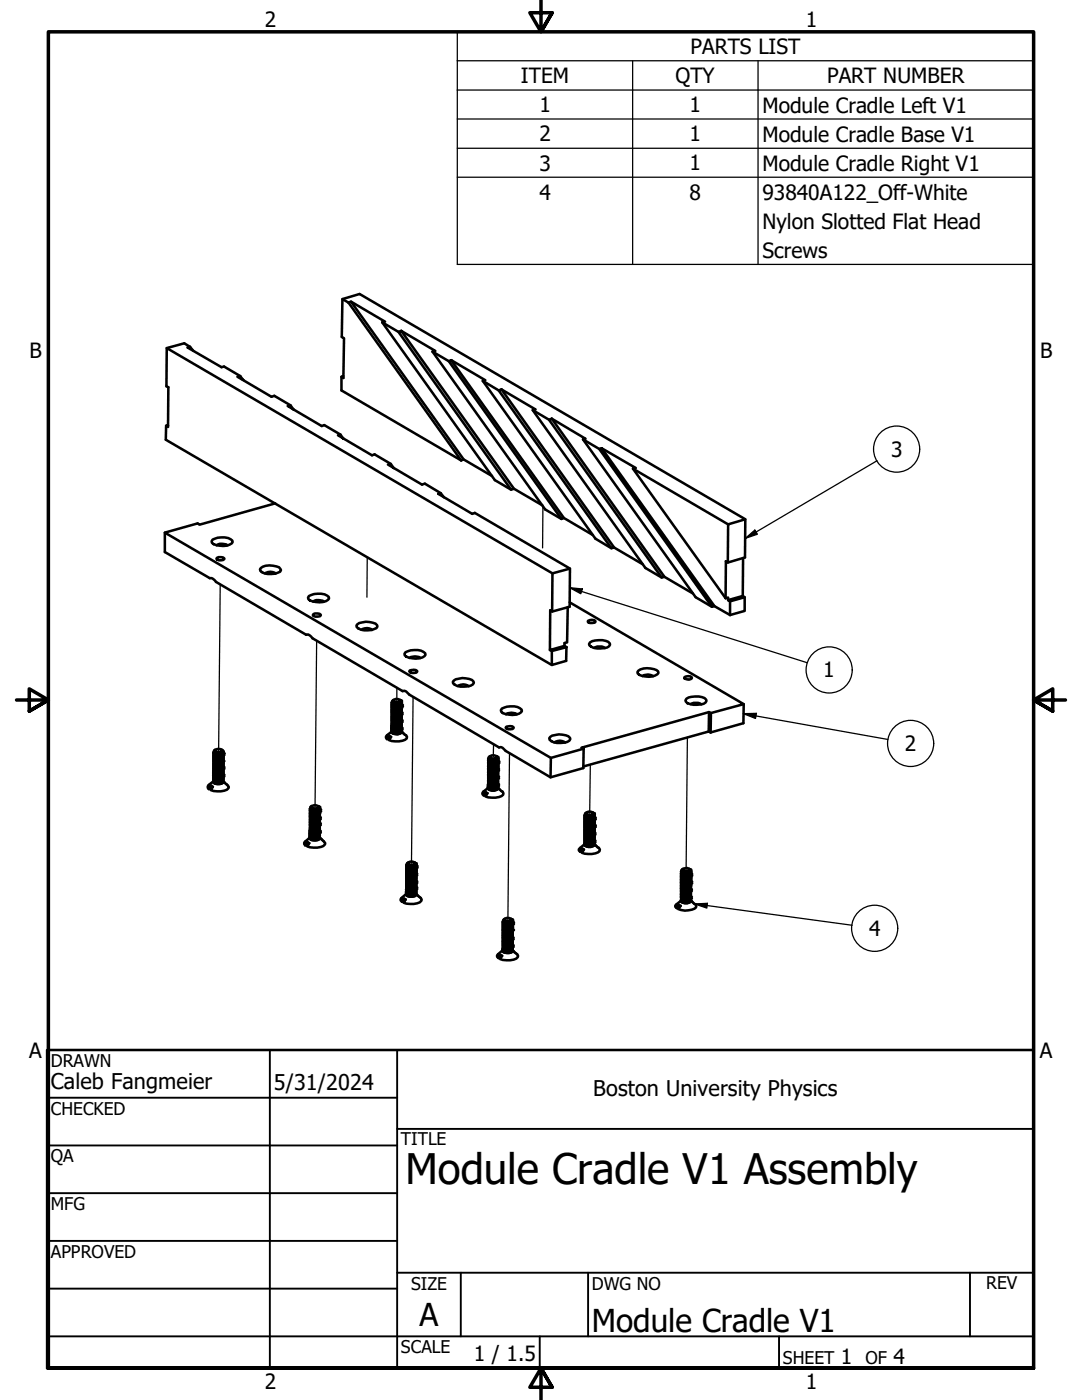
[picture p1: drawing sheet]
<svg xmlns="http://www.w3.org/2000/svg" width="216mm" height="279mm" viewBox="0 0 216 279" stroke-linecap="round" stroke-linejoin="round" font-family="sans-serif">
<defs><g id="words">
<text font-size="8.4" x="80.9" y="236.2">Module Cradle V1 Assembly</text>
<g font-size="6.3">
<text x="83.7" y="264.5">A</text>
<text x="118.1" y="265.8">Module Cradle V1</text>
</g>
<g font-size="4.3">
<text x="10.2" y="217.4">Caleb Fangmeier</text>
<text x="54.6" y="217.6">5/31/2024</text>
<text x="118.4" y="218.6">Boston University Physics</text>
</g>
<g font-size="4.2">
<text x="52.8" y="5.3">2</text>
<text x="160.8" y="5.3">1</text>
<text x="137.8" y="10.8">PARTS LIST</text>
<text x="103.9" y="16.6">ITEM</text>
<text x="134.8" y="16.6">QTY</text>
<text x="165" y="16.6">PART NUMBER</text>
<text x="107.6" y="22.4">1</text>
<text x="137.6" y="22.4">1</text>
<text x="152.1" y="22.5">Module Cradle Left V1</text>
<text x="107.6" y="28.2">2</text>
<text x="137.6" y="28.2">1</text>
<text x="152.1" y="28.3">Module Cradle Base V1</text>
<text x="107.6" y="34">3</text>
<text x="137.6" y="34">1</text>
<text x="152.1" y="34">Module Cradle Right V1</text>
<text x="107.6" y="39.8">4</text>
<text x="137.6" y="39.8">8</text>
<text x="152.1" y="39.9">93840A122_Off-White</text>
<text x="152.1" y="45.7">Nylon Slotted Flat Head</text>
<text x="152.1" y="51.5">Screws</text>
<text x="5.9" y="71.4">B</text>
<text x="207.6" y="71.4">B</text>
<text x="177.8" y="91.2">3</text>
<text x="164.3" y="135.2">1</text>
<text x="180.5" y="149.9">2</text>
<text x="173.4" y="186.8">4</text>
<text x="5.8" y="211.1">A</text>
<text x="207.5" y="211.1">A</text>
<text x="94.6" y="271.7">1 / 1.5</text>
<text x="167.8" y="272.2">1</text>
<text x="178.3" y="272.2">4</text>
<text x="52.8" y="277.1">2</text>
<text x="160.8" y="277.1">1</text>
</g>
<g font-size="3.5">
<text x="10.2" y="212.9">DRAWN</text>
<text x="10.2" y="222.4">CHECKED</text>
<text x="10.2" y="232">QA</text>
<text x="80" y="228.6">TITLE</text>
<text x="10.2" y="241.5">MFG</text>
<text x="10.2" y="251">APPROVED</text>
<text x="82" y="257.4">SIZE</text>
<text x="118.1" y="257.4">DWG NO</text>
<text x="196.8" y="257.3">REV</text>
<text x="80" y="270.1">SCALE</text>
<text x="156.2" y="272.2">SHEET</text>
<text x="172.7" y="272.2">OF</text>
</g>
</g></defs>
<!-- layer: Tweak Trail (ANSI) -->
<g fill="none" stroke="#000" stroke-width=".25">
<path d="M43.9 116.6l-.3 33.2M44 111.7v.1M73.3 111.2l-.1 8M108.3 101v8.3M63.2 127.9l-.3 33.1M63.2 122.9v.2M79.2 137.2v2.6M82.4 139.1l-.3 33.2M82.5 134.2v.1M118 124.2v.2M137.3 135.4v.2M98.5 148.5l-.1 2.6"/>
<path d="M101.7 150.4l-.4 33.1M101.7 145.4v.1M117.8 152.6l-.1 9.7M137.2 147.1l-.3 26.4"/>
</g>
<!-- layer: Visible (ANSI) -->
<g fill="none" stroke="#000" stroke-width=".51">
<path d="M68.3 59.7l1.2 .7M33.3 69.5l76.9 44.9 3.5-.9M37.9 69.2l-1.1-.7-3.5 1-.1 7.6 .4 .2-.1 7.9-.4-.2 .4-.1M37.9 69.2l-.5 .1 6.8 4 .5-.1 3.2 1.9M37.9 69.2l.6 .8M48.5 75.8l-.6-.7-.5 .1 6.8 4 .5-.2 3.3 1.9M68.1 75.2v2.7l23.9 14M68.5 75.1l-.4 .1 .4 .2 .1-7.9-.4-.3 .1-7.5 3.5-1 76.9 44.9v7.7l-3.5 1-.4-.3v7.4M69.5 60.4l.5-.2 22.5 31.5-.5 .2M69.5 60.4l22.5 31.5M70 60.2l6.8 4-.5 .1 22.4 31.5 3.3 1.9M76.3 64.3l3.2 1.9"/>
<path d="M79.5 66.2l.6-.2 22.5 31.5-.6 .2zM80.1 66l6.8 4-.6 .2 22.5 31.5 3.2 1.9M86.3 70.2l3.2 1.9M89.5 72.1l.5-.2 22.5 31.5-.5 .2zM90 71.9l6.8 4-.5 .1 22.5 31.5 3.2 1.9M96.3 76l3.2 1.9M99.5 77.9l.6-.2 22.5 31.6-.6 .1zM100.1 77.7l6.8 4-.6 .2 22.5 31.4 3.2 2M33.1 85v2.8l77 44.9M58.5 81.7l-.5-.8-.6 .1 6.8 4 .5-.2 3.2 1.9M68.5 87.6l-.6-.9-.5 .2 6.8 4 .5-.2 3.3 1.9M78.5 93.4l-.5-.8-.6 .1 6.8 4 .6-.2 3.1 1.9"/>
<path d="M88.6 99.3l-.7-.9-.5 .2 6.8 4 .5-.2 19 11.1v7.6l-3.5 .9-.4-.2-.1 7.9 2.9-.8v-.6l.6-.1 .1-7M92.5 91.7l5.7 3.3M102.6 97.5l5.6 3.3M106.3 81.9l3.2 1.9M109.5 83.8l.6-.2 22.5 31.5-.6 .2zM110.1 83.6l6.7 4-.5 .1 22.5 31.5 3.2 1.9M116.3 87.7l3.3 1.9M119.6 89.6l.5-.1 22.5 31.5-.6 .1zM120.1 89.5l6.8 3.9-.6 .1 18.5 25.9M126.3 93.5l19 11.1M32.9 106.3l77 45 6.6-1.9M42.4 107.7a3.9 3.9 0 0 1 4 .2v.3a3.4 3.4 0 0 1-4.1 .1l-.1-.3z"/>
<path d="M43.2 108.8a1.99 1.99 0 0 1 2.2 0M43.3 111.3a1.2 1.2 0 0 1 1.5 .3 1.23 1.23 0 0 1-1.6-.1zM52.1 113.3a3.9 3.9 0 0 1 3.6-.1l.4 .6a2.65 2.65 0 0 1-2.7 .8 1.46 1.46 0 0 1-1.5-1zM52.9 114.4a1.75 1.75 0 0 1 2.1 .1M54.9 100.5l-15.1 4.2-.4-.2-6.5 1.8v3.9l8.9 5.2a1.34 1.34 0 0 1 1.3 .7l18 10.6a1.14 1.14 0 0 1 1.3 .7l17.9 10.5a1.18 1.18 0 0 1 1.4 .7l17.9 10.6a1.18 1.18 0 0 1 1.3 .7l9 5.2 6.5-1.8 .1-3.9M61.7 118.9a3.9 3.9 0 0 1 3.9 .2l.1 .3a3 3 0 0 1-3.3 .6l-.9-.4v-.3zM110.2 114.4v7.6M112.5 103.4l5.7 3.3M122.6 109.3l5.6 3.3M132.6 115.1l5.6 3.3M144.8 119.4l.5-.1v.5M145.3 119.8l2.9-.9 .4 .3-2.9 .8z"/>
<path d="M148.3 111.4l-.1 7.5M148.6 119.2v2.7l-2.9 .8M148.7 103.6l-3.4 1-.1 7.7M62.5 120.1a1.99 1.99 0 0 1 2.1 0M62.5 122.6a1.2 1.2 0 0 1 1.5 .2 1.23 1.23 0 0 1-1.6-.1zM71.3 124.6a3.5 3.5 0 0 1 3.9 .2l.1 .2a2.65 2.65 0 0 1-2.7 .8 1.46 1.46 0 0 1-1.5-1zM72.1 125.7a1.74 1.74 0 0 1 2.1 0M78.4 139.8a1.17 1.17 0 0 1 1.5 0 .95 .95 0 0 1-1.5 0zM78.5 139.7l-.3 .3a1.16 1.16 0 0 0 1.8-.1l-.1-.2M80 139.8l.2 .3a1.46 1.46 0 0 1-2 .2l.1-.2M80.9 130.2a3.9 3.9 0 0 1 3.9 .2l.1 .3a3 3 0 0 1-3.3 .6l-.8-.5-.1-.3zM81.7 131.3l.3-.2 .8-.1 .8 .1 .3 .2"/>
<path d="M81.8 133.8a1.2 1.2 0 0 1 1.4 .2 1.23 1.23 0 0 1-1.5 0zM90.6 135.8a3.5 3.5 0 0 1 3.9 .2l.1 .3a1.86 1.86 0 0 1-2 .7 2.6 2.6 0 0 1-2.2-.6v-.3zM91.4 136.9a1.84 1.84 0 0 1 2.1 .1M112.6 128.9l.4 .3M113 129.2v2.7l-2.9 .8v-2.8M113 129.2l-2.9 .7-.4-.2M113.7 120.2l34.7 20.3-6.5 1.8M117.3 123.9a1.31 1.31 0 0 1 1.5 .1v.1a1.41 1.41 0 0 1-1.5 0zM117.7 128.2a4.5 4.5 0 0 1 3.6-.1l.4 .6-.2 .3a3.9 3.9 0 0 1-3.9-.2l-.1-.3zM118.6 129.3l.6-.3a1.74 1.74 0 0 1 1.5 .3M127.4 133.9a3.7 3.7 0 0 1 3.9 .1l.1 .3a3.4 3.4 0 0 1-4.1 .1l-.1-.3zM128.2 134.9l.3-.2a2.25 2.25 0 0 1 1.9 .2"/>
<path d="M136.6 135.1a1.31 1.31 0 0 1 1.4 .1v.2a1.13 1.13 0 0 1-1.5-.1zM137 139.4a4.5 4.5 0 0 1 3.6-.1l.4 .6-.2 .3a4.5 4.5 0 0 1-3.6 .1l-.4-.5zM142.6 121l3.1 1.7M145.7 120v2.7M42.3 157.3l-.6 .2M42.8 154.7a1.49 1.49 0 0 0 1.5 0M42.8 155a1.49 1.49 0 0 0 1.5 0M42.8 155.3a1.49 1.49 0 0 0 1.5 0M42.9 149.7a.89 .89 0 0 1 1.4 .2 1.1 1.1 0 0 1-1.4-.2zM42.9 156.3h1.2M42.9 154.1l.3 .1 .9-.1M42.9 154.4l.6 .2 .6-.2"/>
<path d="M42.9 154.7l.6 .2 .6-.2M42.9 155.3l.3 .1 .9-.1M42.9 155.6l.3 .2 .9-.2M42.9 156l.5 .1 .7-.1M42.9 150.4a1.37 1.37 0 0 0 1.4 0M42.9 150.7a1.37 1.37 0 0 0 1.4 0M42.9 152a1.37 1.37 0 0 0 1.4 0M42.9 153.5a1.37 1.37 0 0 0 1.4 0M42.9 149.6l-.2 .3a1.23 1.23 0 0 0 1.7 .1l-.1-.3M42.9 150.2l.6 .1 .6-.1M42.9 150.7l.3 .2 1-.2M42.9 151.1l.3 .1 1-.1"/>
<path d="M44.1 152.3l-.3 .1-.9-.1a1.37 1.37 0 0 0 1.4 0M44.1 153.5l-.3 .1-.9-.1M44.1 153.8l-.3 .1-.9-.1a1.37 1.37 0 0 0 1.4 0M44.1 155l-.3 .1h-.9M44.2 150.4l-.4 .2-.9-.1M44.2 152l-.4 .1-.9-.1M44.3 151.3a1.63 1.63 0 0 1-1.4 .1l.3 .1 1-.1M44.3 151.6a1.63 1.63 0 0 1-1.4 .1l.6 .1 .7-.1M44.3 152.5a1.22 1.22 0 0 1-1.4 .1l.3 .1 .9-.1M44.3 152.8a1.63 1.63 0 0 1-1.4 .1l.3 .1 .9-.1M44.3 153.2a1.63 1.63 0 0 1-1.4 0l.6 .2 .6-.2M44.3 151a1.21 1.21 0 0 1-1.4 .1"/>
<path d="M44.3 154.1a1.32 1.32 0 0 1-1.5 0M44.3 154.4a1.77 1.77 0 0 1-1.5 0M44.3 155.6a1.32 1.32 0 0 1-1.5 0M44.3 155.9a1.77 1.77 0 0 1-1.5 .1M44.3 150.1a1.32 1.32 0 0 1-1.4 0M44.4 149.8l.2 .2a1.42 1.42 0 0 1-1.9 .3l-.1-.2h.1M44.5 155.7v.2a1.47 1.47 0 0 1-2 .1l.1-.2M44.5 155.4v.2a1.57 1.57 0 0 1-2 .1l.1-.2M44.5 155.1l.1 .2a1.66 1.66 0 0 1-2.1 .1l.1-.2M44.5 154.8l.1 .2a1.66 1.66 0 0 1-2.1 .1l.1-.2M44.5 154.5l.1 .2a1.66 1.66 0 0 1-2.1 0l.2-.1M44.5 154.2l.1 .2a1.56 1.56 0 0 1-2.1 .1l.2-.2"/>
<path d="M44.5 153.9l.1 .2a1.56 1.56 0 0 1-2 .1l.1-.2M44.5 153.5l.1 .3a1.57 1.57 0 0 1-2 .1l.1-.2M44.5 153.3l.1 .2a1.57 1.57 0 0 1-2 0l.1-.1M44.5 153l.1 .2a1.7 1.7 0 0 1-2 .1l.1-.2M44.5 152.7l.1 .1a1.47 1.47 0 0 1-2 .2l.1-.2M44.6 155.8a1.44 1.44 0 0 1-2.1 .2 1.42 1.42 0 0 0 2 .1v-.1l1.2 1a1.37 1.37 0 0 1-1.6 .9h-1.5l-.6-.2 .5-.7-.3-.2-.5 .7-.2-.3v-.3l1-.9a1.39 1.39 0 0 0 2.1 .1M44.6 150.7a1.31 1.31 0 0 1-2 .1M44.6 150.9v.1a1.46 1.46 0 0 1-2 .1M44.6 151.3a1.33 1.33 0 0 1-2 .1M44.6 151.6a1.33 1.33 0 0 1-2 .2v-.1M44.6 151.9a1.48 1.48 0 0 1-1.9 .3l-.1-.2M44.6 152.1v.1a1.32 1.32 0 0 1-2 .1"/>
<path d="M44.6 152.5a1.47 1.47 0 0 1-2 .2v-.1M44.6 152.8a1.38 1.38 0 0 1-2 .2v-.1M44.6 153.1a1.4 1.4 0 0 1-2 .2v-.1M44.6 153.4a1.48 1.48 0 0 1-1.9 .3l-.1-.2M44.6 153.7a1.39 1.39 0 0 1-2.1 .2M44.6 154v.1a1.4 1.4 0 0 1-1.9 .2l-.2-.2M44.6 154.3a1.39 1.39 0 0 1-2.1 .1M44.6 154.6a1.39 1.39 0 0 1-2.1 .1M44.6 154.9a1.54 1.54 0 0 1-2 .4l-.1-.2M44.6 155.2v.1a1.45 1.45 0 0 1-2 .2l-.1-.1M44.6 155.5a1.3 1.3 0 0 1-2.1 .2v-.1M44.6 152.3v.3a1.57 1.57 0 0 1-2 .1l.1-.2"/>
<path d="M44.6 152v.3a1.57 1.57 0 0 1-2 0l.1-.1M44.6 151.8v.2a1.57 1.57 0 0 1-2 0l.1-.1M44.6 151.4v.2a1.7 1.7 0 0 1-2 .2l.1-.2M44.6 151.1v.2a1.47 1.47 0 0 1-2 .1l.1-.1M44.6 150.8v.3a1.57 1.57 0 0 1-2 0l.1-.2M44.6 150.5v.2a1.57 1.57 0 0 1-2 .1l.1-.1M44.6 150.2v.2a1.57 1.57 0 0 1-2 .1l.1-.1M44.6 150.1a1.44 1.44 0 0 1-2 .1M44.6 150.4a1.54 1.54 0 0 1-1.9 .3l-.1-.2M77.2 146.7l.9-.7a1.54 1.54 0 0 0 2 .2v-.2l.9 .7 .2 .4a1.37 1.37 0 0 1-1.6 .9l-1.4-.1-.6-.2 .4-.6-.3-.2-.5 .6-.2-.2zM77.9 147.3l-.7 .2M78.1 146.1a1.48 1.48 0 0 0 2 0"/>
<path d="M78.1 146h.1M78.4 145.4a1.49 1.49 0 0 0 1.4 0M78.4 145.7a1.49 1.49 0 0 0 1.4 0M78.4 146.3l.5 .1 .8-.1M78.4 142.4l.7 .1 .7-.1M78.4 143.9h1.3M78.4 145.1l.7 .1 .6-.1M78.4 145.7l.4 .1 .9-.1M78.4 146l.3 .1 1-.1M78.4 140.8a1.37 1.37 0 0 0 1.4 0M78.4 141.1a1.37 1.37 0 0 0 1.4 0M78.4 141.4a1.37 1.37 0 0 0 1.4 0"/>
<path d="M78.4 142.3a1.37 1.37 0 0 0 1.4 0M78.4 143.8a1.37 1.37 0 0 0 1.4 0M78.5 140.5l.6 .2 .7-.2M78.5 140.8l.6 .2 .7-.2M78.5 141.1l.3 .1 1-.1M78.5 141.4l.3 .1 1-.1M78.5 141.7l.3 .2 1-.2M78.5 142l.6 .2 .7-.2M78.5 140.2l.3 .1 .9-.1M79.7 144.1l-.4 .2-.9-.2a1.37 1.37 0 0 0 1.4 0M79.7 144.5l-.4 .1-.9-.1a1.37 1.37 0 0 0 1.4 0M79.7 145.4l-.4 .1-.9-.1"/>
<path d="M79.8 142.6l-.5 .1-.9-.1a1.37 1.37 0 0 0 1.4 0M79.8 142.9l-.5 .2-.9-.2a1.37 1.37 0 0 0 1.4 0M79.8 143.2a1.21 1.21 0 0 1-1.4 .1l.4 .1 .9-.1M79.8 143.5a1.63 1.63 0 0 1-1.4 .1l.7 .1 .6-.1M79.8 144.7a1.63 1.63 0 0 1-1.4 .1l.4 .1 .9-.1M79.8 141.7a1.22 1.22 0 0 1-1.4 0M79.8 142a1.63 1.63 0 0 1-1.4 0M79.8 145a1.77 1.77 0 0 1-1.4 .1M79.8 145.9a1.32 1.32 0 0 1-1.4 .1M79.9 140.5a1.77 1.77 0 0 1-1.5 0M79.9 140.1a1.29 1.29 0 0 1-1.5 .1M80.1 145.7v.3a1.66 1.66 0 0 1-2 0l.1-.1"/>
<path d="M80.1 145.4v.3a1.66 1.66 0 0 1-2 0l.1-.1M80.1 145.2v.2a1.66 1.66 0 0 1-2 0l.1-.1M80.1 144.8v.2a1.7 1.7 0 0 1-1.9 .2v-.2M80.1 144.5v.2a1.47 1.47 0 0 1-1.9 .1v-.1M80.1 144.2v.3a1.57 1.57 0 0 1-1.9 0v-.2M80.1 143.9v.2a1.57 1.57 0 0 1-1.9 .1v-.1M80.1 143.6v.2a1.57 1.57 0 0 1-1.9 .1v-.1M80.1 141.6v.1a1.46 1.46 0 0 1-1.9 .1v-.1M80.1 141.9a1.33 1.33 0 0 1-1.9 .2v-.1M80.1 142.2a1.41 1.41 0 0 1-1.9 .4v-.2M80.1 142.6a1.31 1.31 0 0 1-1.9 .1M80.1 142.8v.1a1.47 1.47 0 0 1-1.9 .1v-.1"/>
<path d="M80.1 143.1v.1a1.47 1.47 0 0 1-1.9 .1M80.1 143.4v.1a.83 .83 0 0 1-1 .5 .71 .71 0 0 1-.9-.4M80.1 143.8a1.48 1.48 0 0 1-1.9 .3v-.2M80.1 144.1a1.32 1.32 0 0 1-1.9 .1M80.1 144.3v.1a1.47 1.47 0 0 1-1.9 .1M80.1 144.7a1.18 1.18 0 0 1-1.4 .5l-.3-.1-.3-.3M80.1 145a1.39 1.39 0 0 1-2 .1M80.1 145.3a1.39 1.39 0 0 1-2 .1M80.1 145.6a1.39 1.39 0 0 1-2 .1M80.1 145.9a1.45 1.45 0 0 1-1.9 .3l-.1-.2M80.1 143.3v.2a1.7 1.7 0 0 1-1.9 .1v-.2M80.1 143v.2a1.47 1.47 0 0 1-1.9 .1v-.2"/>
<path d="M80.1 142.7v.2a1.57 1.57 0 0 1-1.9 .1v-.2M80.1 142.4v.2a1.57 1.57 0 0 1-1.9 .1v-.1M80.1 142.1v.2a1.57 1.57 0 0 1-1.9 .1v-.2M80.1 141.8v.2a1.7 1.7 0 0 1-1.9 .1v-.2M80.1 141.5v.2a1.47 1.47 0 0 1-1.9 .1v-.2M80.1 141.2v.2a1.57 1.57 0 0 1-1.9 .1v-.2M80.1 140.9v.2a1.57 1.57 0 0 1-1.9 .1v-.2M80.1 140.6v.2a1.57 1.57 0 0 1-1.9 0v-.1M80.1 140.3v.2a1.47 1.47 0 0 1-1.9 .1v-.2M80.2 140.1a1.3 1.3 0 0 1-2 .2v-.1M80.2 140.4a1.44 1.44 0 0 1-2 .2v-.1M80.2 140.7a1.47 1.47 0 0 1-2 .2v-.1"/>
<path d="M80.2 141a1.39 1.39 0 0 1-2 .2M80.2 141.3a1.3 1.3 0 0 1-2 .2M97.1 158.6l-.6 .2M97.3 157.3a1.54 1.54 0 0 0 2 .2v-.2M97.3 157.4a1.36 1.36 0 0 0 2.1 0M97.3 157.3l-1 .9v.3l.2 .3 .5-.7 .3 .2-.5 .6a3.8 3.8 0 0 0 3.6-.3l.1-.3-.2-.3-.9-.7M97.3 157.2v.1M97.6 156.9a1.49 1.49 0 0 0 1.5 0M97.7 151a1.17 1.17 0 0 1 1.5 0 .95 .95 0 0 1-1.5 0zM97.7 157.5l.4 .2 .8-.2M97.7 155.1l.6 .2 .6-.2M97.7 156.7h1.2"/>
<path d="M97.7 156.9l.3 .1 .9-.1M97.7 157.2l.3 .2 .9-.2M97.7 152.3a1.47 1.47 0 0 0 1.4 0M97.7 152.7a1.37 1.37 0 0 0 1.4 0M97.7 153.5a1.37 1.37 0 0 0 1.4 0M97.7 155.1a1.37 1.37 0 0 0 1.4 0M97.7 156.6a1.37 1.37 0 0 0 1.4 0M97.7 151.8l.6 .1 .7-.1M97.7 152.1l.6 .1 .7-.1M97.7 152.7l.3 .1 1-.1M97.7 153l.3 .1 1-.1M97.7 153.3l.6 .1 .7-.1"/>
<path d="M97.7 153.6l.6 .1 .7-.1M97.8 150.9l-.3 .3a1.16 1.16 0 0 0 1.8-.1l-.2-.2M97.8 151.4l.2 .2 .9-.2M98.9 155.4l-.3 .1-.9-.1a1.37 1.37 0 0 0 1.4 0M98.9 155.7l-.3 .1-.9-.1a1.37 1.37 0 0 0 1.4 0M99 152.3l-.4 .2-.9-.1M99 153.9l-.4 .1-.9-.1a1.37 1.37 0 0 0 1.4 0M99 154.2l-.4 .1-.9-.1a1.37 1.37 0 0 0 1.4 0M99.1 154.4a1.21 1.21 0 0 1-1.4 .1l.3 .1 1-.1M99.1 154.7a1.63 1.63 0 0 1-1.4 .1l.6 .1 .7-.1M99.1 156a1.63 1.63 0 0 1-1.4 0l.3 .1 .9-.1M99.1 156.3a1.63 1.63 0 0 1-1.4 0l.6 .2 .6-.2"/>
<path d="M99.1 152.9a1.21 1.21 0 0 1-1.4 .1M99.1 153.2a1.63 1.63 0 0 1-1.4 .1M99.1 157.2a1.32 1.32 0 0 1-1.5 0M99.1 151.7a1.77 1.77 0 0 1-1.4 .1M99.1 152a1.77 1.77 0 0 1-1.4 .1M99.2 151.3a1.28 1.28 0 0 1-1.5 .1M99.3 151.1l.1 .2a1.46 1.46 0 0 1-2 .2l.1-.2M99.3 157l.1 .2a1.66 1.66 0 0 1-2.1 .1l.2-.2M99.3 156.7l.1 .2a1.56 1.56 0 0 1-2 .1l.1-.2M99.3 156.4l.1 .2a1.57 1.57 0 0 1-2 .1l.1-.2M99.3 156.1l.1 .2a1.7 1.7 0 0 1-2 .1l.1-.2M99.3 155.8l.1 .2a1.47 1.47 0 0 1-2 .1l.1-.2"/>
<path d="M99.3 155.4l.1 .3a1.57 1.57 0 0 1-2 .1l.1-.2M99.4 153.5a1.41 1.41 0 0 1-1.9 .3l-.1-.2M99.4 153.8a1.31 1.31 0 0 1-2 .1M99.4 154.1a1.46 1.46 0 0 1-2 .1M99.4 154.4a1.46 1.46 0 0 1-2 .2v-.1M99.4 154.7a.83 .83 0 0 1-1 .5 .71 .71 0 0 1-1-.4M99.4 155a1.48 1.48 0 0 1-1.9 .3l-.1-.2M99.4 155.3a1.32 1.32 0 0 1-2 .1M99.4 155.6a1.47 1.47 0 0 1-2 .2v-.1M99.4 155.9v.1a1.47 1.47 0 0 1-2 .1v-.1M99.4 156.2a1.38 1.38 0 0 1-2 .2v-.1M99.4 156.5a1.39 1.39 0 0 1-2.1 .2"/>
<path d="M99.4 156.8a1.39 1.39 0 0 1-2.1 .2M99.4 157.1v.1a1.4 1.4 0 0 1-1.9 .2l-.2-.1M99.4 155.1v.3a1.57 1.57 0 0 1-2 0l.1-.1M99.4 154.9v.2a1.57 1.57 0 0 1-2 0l.1-.1M99.4 154.6v.1a1.7 1.7 0 0 1-2 .2l.1-.2M99.4 154.2v.2a1.47 1.47 0 0 1-2 .2l.1-.2M99.4 153.9v.3a1.57 1.57 0 0 1-2 0l.1-.1M99.4 153.7v.2a1.57 1.57 0 0 1-2 0l.1-.1M99.4 153.4v.1a1.57 1.57 0 0 1-2 .1l.1-.1M99.4 153a1.21 1.21 0 0 1-2 .4l.1-.2M99.4 152.7v.3a1.57 1.57 0 0 1-2 0l.1-.2M99.4 152.4v.3a1.57 1.57 0 0 1-2 0l.1-.2"/>
<path d="M99.4 152.1v.2a1.57 1.57 0 0 1-2 .1l.1-.1M99.4 151.8v.2a1.57 1.57 0 0 1-2 .1l.1-.1M99.4 151.5v.2a1.47 1.47 0 0 1-2 .1l.1-.2M99.4 151.3v.1a1.45 1.45 0 0 1-1.9 .2l-.1-.2M99.4 151.6a1.44 1.44 0 0 1-2 .2M99.4 152a1.47 1.47 0 0 1-2 .1M99.4 152.3a1.54 1.54 0 0 1-1.9 .3l-.1-.2M99.4 152.5a1.3 1.3 0 0 1-2 .2M99.4 152.8a1.3 1.3 0 0 1-2 .2M99.4 153.2a1.44 1.44 0 0 1-2 .2v-.1M100.1 141.4a3.9 3.9 0 0 1 4 .2v.3a3 3 0 0 1-3.3 .6l-.8-.5-.1-.3zM101 142.6l.2-.2 .8-.2 .9 .2 .2 .2"/>
<path d="M101 145a1.2 1.2 0 0 1 1.5 .3 1.23 1.23 0 0 1-1.6-.1zM109.8 147.1a3.5 3.5 0 0 1 3.9 .2l.1 .2a1.86 1.86 0 0 1-1.9 .8 2.6 2.6 0 0 1-2.2-.7l-.1-.3zM109.9 151.3v3.8M110.6 148.1l.3-.1a1.78 1.78 0 0 1 1.9 .2M137.8 140.5l.6-.2a1.74 1.74 0 0 1 1.6 .3M141.5 142.1l-.1 3.9M141.8 146.2l-.4-.2-25 7M141.8 146.2l.1-3.9-.4-.2-25.5 7.1 .5 .2M148.4 140.5l-.1 3.8-6.5 1.9M61.5 168.5l-.6 .2M62 166.2a1.49 1.49 0 0 0 1.5 0M62 166.6a1.49 1.49 0 0 0 1.5 0"/>
<path d="M62.1 161a1.17 1.17 0 0 1 1.5 0 .95 .95 0 0 1-1.5 0zM62.1 167.5h1.3M62.1 166l.6 .1 .7-.1M62.1 166.6l.4 .1 .9-.1M62.1 166.9l.3 .1 1-.1M62.1 167.2l.6 .1 .7-.1M62.1 161.7a1.37 1.37 0 0 0 1.4 0M62.1 162a1.37 1.37 0 0 0 1.4 0M62.1 163.2a1.37 1.37 0 0 0 1.4 0M62.1 164.7a1.37 1.37 0 0 0 1.4 0M62.2 160.8l-.3 .4a1.23 1.23 0 0 0 1.8 0l-.1-.3M62.2 162l.3 .1 .9-.1"/>
<path d="M62.2 162.3l.3 .1 .9-.1M62.2 162.6l.3 .2 .9-.2M62.2 161.4l.5 .1 .7-.1M63.4 164.7l-.4 .1h-.9M63.4 165l-.4 .2-.9-.2a1.37 1.37 0 0 0 1.4 0M63.4 166.2l-.4 .2-.9-.1M63.4 161.7l-.3 .1-.9-.1M63.4 163.2l-.3 .1h-1M63.4 163.5l-.4 .1-.9-.1a1.37 1.37 0 0 0 1.4 0M63.5 162.9a1.63 1.63 0 0 1-1.4 0l.6 .2 .7-.2M63.5 163.8a1.21 1.21 0 0 1-1.4 0l.4 .2 .9-.2M63.5 164.1a1.63 1.63 0 0 1-1.4 0l.4 .2 .9-.2"/>
<path d="M63.5 164.4a1.63 1.63 0 0 1-1.4 .1l.6 .1 .7-.1M63.5 165.3a1.21 1.21 0 0 1-1.4 .1l.4 .1 .9-.1M63.5 165.6a1.63 1.63 0 0 1-1.4 .1l.4 .1 .9-.1M63.5 162.2a1.21 1.21 0 0 1-1.4 .1M63.5 162.6a1.63 1.63 0 0 1-1.4 0M63.5 165.9a1.77 1.77 0 0 1-1.5 .1M63.5 166.8a1.32 1.32 0 0 1-1.5 .1M63.5 167.1a1.77 1.77 0 0 1-1.5 .1M63.6 161.3a1.32 1.32 0 0 1-1.5 .1M63.7 161l.2 .2a1.42 1.42 0 0 1-2 .3l-.1-.1 .2-.1M63.8 166.9v.2a1.47 1.47 0 0 1-2 .2v-.2M63.8 166.6v.3a1.66 1.66 0 0 1-2 0v-.1"/>
<path d="M63.8 166.3v.3a1.66 1.66 0 0 1-2 0v-.2M63.8 166.1v.1a1.66 1.66 0 0 1-2 .1l.1-.1M63.8 165.7v.2a1.7 1.7 0 0 1-2 .2l.1-.2M63.8 165.4v.2a1.47 1.47 0 0 1-2 .1l.1-.2M63.8 165.1v.3a1.57 1.57 0 0 1-2 0l.1-.2M63.8 164.8v.2a1.57 1.57 0 0 1-2 .1l.1-.2M63.8 164.5v.2a1.57 1.57 0 0 1-2 .1l.1-.1M63.8 167.1a1.44 1.44 0 0 1-2 .2 1.42 1.42 0 0 0 2 .1v-.2l1.1 1.1a1.37 1.37 0 0 1-1.6 .9l-1.5-.1-.5-.2 .4-.6-.3-.2-.5 .6-.2-.2v-.4l1.1-.8a1.39 1.39 0 0 0 2 0M63.8 162.5a1.33 1.33 0 0 1-2 .2v-.1M63.8 162.8a1.33 1.33 0 0 1-2 .2v-.1M63.8 163.1a1.41 1.41 0 0 1-1.9 .3l-.1-.1M63.8 163.4a1.31 1.31 0 0 1-2 .2"/>
<path d="M63.8 163.7v.1a1.47 1.47 0 0 1-2 .1v-.1M63.8 164v.1a.83 .83 0 0 1-1 .4 .71 .71 0 0 1-1-.4M63.8 164.3v.2a1.3 1.3 0 0 1-2 0M63.8 164.7a1.48 1.48 0 0 1-1.9 .3l-.1-.2M63.8 164.9v.1a1.32 1.32 0 0 1-2 .1M63.8 165.2v.1a1.47 1.47 0 0 1-2 .1M63.8 165.5a1.39 1.39 0 0 1-2 .2M63.8 165.9a1.39 1.39 0 0 1-2 .1M63.8 166.2a1.39 1.39 0 0 1-2 .1M63.8 166.4v.1a1.39 1.39 0 0 1-2 .1M63.8 166.8a1.45 1.45 0 0 1-2 .3v-.2M63.8 164.2v.2a1.7 1.7 0 0 1-2 .1l.1-.2"/>
<path d="M63.8 163.9v.2a1.47 1.47 0 0 1-2 .1l.1-.2M63.8 163.6v.2a1.57 1.57 0 0 1-2 .1l.1-.2M63.8 163.3v.2a1.57 1.57 0 0 1-2 .1l.1-.2M63.8 163v.2a1.57 1.57 0 0 1-2 .1l.1-.2M63.8 162.7v.2a1.7 1.7 0 0 1-2 .1l.1-.2M63.8 162.4v.2a1.47 1.47 0 0 1-2 .1l.1-.2M63.8 162.1v.2a1.57 1.57 0 0 1-2 .1l.1-.2M63.8 161.7v.3a1.57 1.57 0 0 1-2 .1l.1-.2M63.8 161.5v.2a1.57 1.57 0 0 1-2 0l.1-.1M63.9 161.3a1.44 1.44 0 0 1-2.1 .2v-.1M63.9 161.6a1.54 1.54 0 0 1-2 .3l-.1-.2M63.9 161.9a1.39 1.39 0 0 1-2.1 .2"/>
<path d="M63.9 162.2a1.3 1.3 0 0 1-2.1 .2v-.1M80.8 179.8l-.6 .2M81.3 177.5a1.49 1.49 0 0 0 1.4 0M81.3 177.8a1.49 1.49 0 0 0 1.4 0M81.3 172.2a1.17 1.17 0 0 1 1.6 0 .95 .95 0 0 1-1.6 0zM81.3 178.8h1.3M81.3 177.8l.4 .1 .9-.1M81.3 178.1l.4 .1 .9-.1M81.3 178.4l.4 .2 .9-.2M81.3 172.9a1.49 1.49 0 0 0 1.5 0M81.3 173.2a1.37 1.37 0 0 0 1.4 0M81.3 173.5a1.37 1.37 0 0 0 1.4 0"/>
<path d="M81.3 174.4a1.37 1.37 0 0 0 1.4 0M81.3 176a1.37 1.37 0 0 0 1.4 0M81.4 172.1l-.2 .3a1.23 1.23 0 0 0 1.7 .1l-.1-.4M81.4 173h1.3M81.4 173.2l.3 .2 1-.2M81.4 173.5l.3 .2 1-.2M81.4 173.9l.3 .1 1-.1M81.4 174.2l.6 .1 .7-.1M81.5 172.7l.5 .1 .6-.1M82.6 176l-.4 .1-.9-.1M82.6 176.3l-.4 .1-.9-.1a1.37 1.37 0 0 0 1.4 0M82.6 177.5l-.4 .1-.9-.1"/>
<path d="M82.7 174.4l-.4 .2-.9-.1M82.7 174.8l-.4 .1-1-.1a1.37 1.37 0 0 0 1.4 0M82.7 175a1.22 1.22 0 0 1-1.4 .1l.4 .1 1-.1M82.7 175.3a1.63 1.63 0 0 1-1.4 .1l.4 .1 1-.1M82.7 175.6a1.63 1.63 0 0 1-1.4 .1l.7 .1 .7-.1M82.7 176.5a1.21 1.21 0 0 1-1.4 .1l.4 .1 .9-.1M82.7 176.8a1.63 1.63 0 0 1-1.4 .1l.4 .1 .9-.1M82.7 177.2a1.63 1.63 0 0 1-1.4 0l.7 .2 .6-.2M82.7 173.8a1.63 1.63 0 0 1-1.4 .1M82.7 174.1a1.63 1.63 0 0 1-1.4 .1M82.7 178.1a1.32 1.32 0 0 1-1.4 0M82.7 178.4a1.77 1.77 0 0 1-1.4 0"/>
<path d="M82.9 172.5a1.66 1.66 0 0 1-1.6 .2M82.9 172.3l.2 .2a1.42 1.42 0 0 1-1.9 .3l-.1-.2 .1-.1M83 178.2l.1 .2a1.56 1.56 0 0 1-2.1 .1l.1-.2M83 177.9l.1 .2a1.66 1.66 0 0 1-2.1 .1l.2-.2M83 177.5l.1 .3a1.66 1.66 0 0 1-2.1 .1l.2-.2M83 177.3l.1 .2a1.57 1.57 0 0 1-2 0l.1-.1M83 177l.1 .2a1.7 1.7 0 0 1-2 .1l.1-.2M83 176.7l.1 .1a1.47 1.47 0 0 1-2 .2l.1-.2M83 176.3l.1 .3a1.57 1.57 0 0 1-2 .1l.1-.2M83.1 178.3a1.44 1.44 0 0 1-2.1 .2 1.45 1.45 0 0 0 2 .1v-.2M83.1 178.4l.3 .4a.88 .88 0 0 1 .7 1 3.6 3.6 0 0 1-3.6 .3l.5-.6-.4-.2-.4 .7-.3-.3v-.2l1.1-1a1.39 1.39 0 0 0 2.1 .1M83.1 174.4a1.41 1.41 0 0 1-1.9 .3l-.1-.2"/>
<path d="M83.1 174.7a1.31 1.31 0 0 1-2 .1M83.1 174.9v.1a1.46 1.46 0 0 1-2 .1M83.1 175.3a1.33 1.33 0 0 1-2 .2v-.1M83.1 175.6a.83 .83 0 0 1-1.1 .5 .71 .71 0 0 1-.9-.4M83.1 175.9a1.48 1.48 0 0 1-1.9 .3l-.1-.2M83.1 176.2a1.32 1.32 0 0 1-2 .1M83.1 176.5a1.47 1.47 0 0 1-2 .2v-.1M83.1 176.8a1.38 1.38 0 0 1-2 .2v-.1M83.1 177.1a1.4 1.4 0 0 1-2 .2v-.1M83.1 177.4a1.39 1.39 0 0 1-2.1 .1M83.1 177.7a1.39 1.39 0 0 1-2.1 .2M83.1 178v.1a1.4 1.4 0 0 1-1.9 .2l-.2-.2"/>
<path d="M83.1 176v.3a1.57 1.57 0 0 1-2 0l.1-.1M83.1 175.8v.2a1.57 1.57 0 0 1-2 0l.1-.1M83.1 175.5v.1a1.7 1.7 0 0 1-2 .2l.1-.2M83.1 175.1v.2a1.47 1.47 0 0 1-2 .2l.1-.2M83.1 174.8v.3a1.57 1.57 0 0 1-2 0l.1-.2M83.1 174.5v.3a1.57 1.57 0 0 1-2 0l.1-.1M83.1 174.2v.2a1.57 1.57 0 0 1-2 .1l.1-.1M83.1 173.9v.2a1.7 1.7 0 0 1-2 .1l.1-.1M83.1 173.6v.2a1.47 1.47 0 0 1-2 .1l.1-.2M83.1 173.3v.2a1.57 1.57 0 0 1-2 .1l.1-.2M83.1 173v.2a1.57 1.57 0 0 1-2 .1l.1-.1M83.1 172.7v.2a1.57 1.57 0 0 1-2 .1l.1-.2"/>
<path d="M83.1 172.5a1.44 1.44 0 0 1-2 .2M83.1 172.8a1.54 1.54 0 0 1-1.9 .4l-.1-.2M83.1 173.2a1.39 1.39 0 0 1-2 .1M83.1 173.4a1.3 1.3 0 0 1-2 .2v-.1M83.1 173.7a1.44 1.44 0 0 1-2 .2M83.1 174.1a1.44 1.44 0 0 1-2 .1M115.5 169.5l1.1-1a1.37 1.37 0 0 0 2 0l.9 .7 .2 .3a1.37 1.37 0 0 1-1.6 .9h-1.5l-.5-.2 .4-.7-.3-.1-.4 .6-.3-.3zM116.3 169.8l-.5 .2M116.6 168.6a1.36 1.36 0 0 0 2 0M116.6 168.5h.1M116.8 168.5a1.49 1.49 0 0 0 1.5 0M116.9 162.2a1.17 1.17 0 0 1 1.5 0 .95 .95 0 0 1-1.5 0z"/>
<path d="M116.9 168.8l.4 .1 .9-.1M116.9 166.4l.6 .1 .7-.1M116.9 167.9l.6 .1 .7-.1M116.9 168.5l.4 .1 .9-.1M116.9 163.6a1.49 1.49 0 0 0 1.5 0M116.9 163.9a1.49 1.49 0 0 0 1.5 0M116.9 164.8a1.37 1.37 0 0 0 1.4 0M116.9 165.1a1.37 1.37 0 0 0 1.4 0M116.9 165.4a1.37 1.37 0 0 0 1.4 0M116.9 166.3a1.37 1.37 0 0 0 1.4 0M116.9 167.8a1.37 1.37 0 0 0 1.4 0M117 163l.3 .1 .9-.1"/>
<path d="M117 163.3l.6 .1 .6-.1M117 163.9l.3 .1 .9-.1M117 164.2l.3 .1 .9-.1M117 164.5l.5 .2 .7-.2M117 164.8l.5 .2 .7-.2M117 165.1l.3 .1 .9-.1M117 165.4l.3 .1 .9-.1M117 162.2l-.3 .2a1.16 1.16 0 0 0 1.8 0l-.1-.2M117 162.7l.3 .1 .9-.1M118.2 166.9l-.4 .2-.9-.2a1.37 1.37 0 0 0 1.4 0M118.2 168.1l-.4 .2-.9-.2a1.37 1.37 0 0 0 1.4 0M118.2 163.6l-.3 .1-.9-.1"/>
<path d="M118.2 166.6l-.4 .2-.9-.2a1.37 1.37 0 0 0 1.4 0M118.3 165.7a1.21 1.21 0 0 1-1.4 0l.4 .2 .9-.2M118.3 166a1.63 1.63 0 0 1-1.4 .1l.6 .1 .7-.1M118.3 167.2a1.21 1.21 0 0 1-1.4 .1l.4 .1 .9-.1M118.3 167.5a1.63 1.63 0 0 1-1.4 .1l.6 .1 .7-.1M118.3 164.1a1.22 1.22 0 0 1-1.4 .1M118.3 164.5a1.63 1.63 0 0 1-1.4 0M118.4 162.9a1.77 1.77 0 0 1-1.5 .1M118.4 163.3a1.77 1.77 0 0 1-1.5 0M118.4 162.6a1.28 1.28 0 0 1-1.5 .1M118.5 162.3l.2 .3a1.44 1.44 0 0 1-2.1 .2l.2-.2M118.6 168.2v.3a1.57 1.57 0 0 1-2 0l.1-.2"/>
<path d="M118.6 167.9v.2a1.57 1.57 0 0 1-2 .1l.1-.1M118.6 167.6v.2a1.57 1.57 0 0 1-2 .1l.1-.1M118.6 167.3v.2a1.7 1.7 0 0 1-2 .1l.1-.2M118.6 165.3v.1a1.46 1.46 0 0 1-2 .1M118.6 165.6v.1a1.46 1.46 0 0 1-2 .1v-.1M118.6 165.9a1.33 1.33 0 0 1-2 .2M118.6 166.2v.2a1.3 1.3 0 0 1-2 0M118.6 166.6a1.32 1.32 0 0 1-2 .1M118.6 166.8v.1a1.47 1.47 0 0 1-2 .1v-.1M118.6 167.1v.1a1.47 1.47 0 0 1-2 .1M118.6 167.4a1.38 1.38 0 0 1-2 .2M118.6 167.8a1.48 1.48 0 0 1-1.9 .3l-.1-.2"/>
<path d="M118.6 168.1a1.32 1.32 0 0 1-2 .1M118.6 168.3v.1a1.4 1.4 0 0 1-1.9 .3l-.1-.2M118.6 167v.2a1.47 1.47 0 0 1-2 .1l.1-.2M118.6 166.7v.2a1.57 1.57 0 0 1-2 .1l.1-.2M118.6 166.4v.2a1.57 1.57 0 0 1-2 .1l.1-.1M118.6 166.1v.2a1.57 1.57 0 0 1-2 .1l.1-.2M118.6 165.8a1.21 1.21 0 0 1-2 .3l.1-.2M118.6 165.5v.2a1.57 1.57 0 0 1-2 .1l.1-.2M118.6 165.2v.2a1.57 1.57 0 0 1-2 .1l.1-.2M118.6 164.9v.2a1.57 1.57 0 0 1-2 .1l.1-.2M118.6 164.6v.2a1.57 1.57 0 0 1-2 0l.1-.1M118.6 164.3a1.21 1.21 0 0 1-2 .3l.1-.2"/>
<path d="M118.6 164v.2a1.57 1.57 0 0 1-2 .1l.1-.2M118.6 163.6v.3a1.57 1.57 0 0 1-2 .1l.1-.2M118.6 163.4v.2a1.57 1.57 0 0 1-2 0l.1-.1M118.6 163.1l.1 .2a1.8 1.8 0 0 1-2.1 .1l.1-.2M118.6 162.8l.1 .1a1.56 1.56 0 0 1-2.1 .2l.1-.2M118.7 162.6a1.4 1.4 0 0 1-1.9 .3l-.2-.2M118.7 162.9a1.39 1.39 0 0 1-2.1 .1M118.7 163.2a1.47 1.47 0 0 1-2.1 .2v-.1M118.7 163.5a1.54 1.54 0 0 1-2 .3l-.1-.2M118.7 163.8a1.3 1.3 0 0 1-2.1 .2M118.7 164.1a1.3 1.3 0 0 1-2.1 .2v-.1M118.7 164.4a1.44 1.44 0 0 1-2.1 .2v-.1"/>
<path d="M118.7 164.7a1.47 1.47 0 0 1-2.1 .2v-.1M118.7 165a1.54 1.54 0 0 1-2 .4l-.1-.2M135.9 179.8a1.28 1.28 0 0 0 2 0M135.9 179.7v.1M136.1 177.6l.7 .1 .7-.1M136.1 179.1l.7 .2 .6-.2M136.1 174.8a1.49 1.49 0 0 0 1.5 0M136.1 175.1a1.49 1.49 0 0 0 1.5 0M136.1 176.3a1.37 1.37 0 0 0 1.4 0M136.1 176.7a1.37 1.37 0 0 0 1.4 0M136.1 177.5a1.37 1.37 0 0 0 1.4 0M136.1 179.1a1.37 1.37 0 0 0 1.4 0"/>
<path d="M136.2 174.2l.4 .2 .9-.2M136.2 174.6l.6 .1 .7-.1M136.2 175.1l.3 .2 1-.2M136.2 175.5l.3 .1 1-.1M136.2 175.8l.3 .1 1-.1M136.2 176.1l.6 .1 .7-.1M136.2 176.7l.3 .1 1-.1M136.2 177l.3 .1 1-.1M136.2 177.3l.6 .1 .7-.1M136.3 173.4l-.3 .3a1.16 1.16 0 0 0 1.7-.1l-.1-.2M136.3 173.9l.3 .2 .8-.2M136.3 173.4a1.22 1.22 0 0 1 1.4 .1 .94 .94 0 0 1-1.5 0z"/>
<path d="M137.4 179.4l-.4 .1-.9-.1a1.37 1.37 0 0 0 1.4 0M137.4 179.7l-.4 .1-.9-.1a1.37 1.37 0 0 0 1.4 0M137.5 174.8l-.4 .1h-.9M137.5 176.3l-.4 .2-.9-.1M137.5 177.9l-.5 .1-.9-.1a1.37 1.37 0 0 0 1.4 0M137.5 178.2l-.5 .1-.9-.1a1.37 1.37 0 0 0 1.4 0M137.5 178.4a1.22 1.22 0 0 1-1.4 .1l.4 .1 1-.1M137.5 178.8a1.63 1.63 0 0 1-1.4 0l.7 .1 .6-.1M137.5 176a1.63 1.63 0 0 1-1.4 .1M137.5 176.9a1.21 1.21 0 0 1-1.4 .1M137.5 177.2a1.63 1.63 0 0 1-1.4 .1M137.6 174.2a1.77 1.77 0 0 1-1.5 0"/>
<path d="M137.6 174.5a1.77 1.77 0 0 1-1.5 .1M137.6 175.4a1.32 1.32 0 0 1-1.5 .1M137.6 175.7a1.77 1.77 0 0 1-1.5 .1M137.7 173.9a1.42 1.42 0 0 1-1.6 0M137.7 173.5l.2 .3a1.37 1.37 0 0 1-1.9 .2v-.2M137.8 179.5l.1 .2a1.57 1.57 0 0 1-2 .1l.1-.2M137.8 179.2l.1 .2a1.57 1.57 0 0 1-2 .1l.1-.2M137.9 177.2a1.33 1.33 0 0 1-2 .2v-.1M137.9 177.5a.75 .75 0 0 1-1 .5 .75 .75 0 0 1-1-.4M137.9 177.8a1.31 1.31 0 0 1-2 .1M137.9 178.1a1.47 1.47 0 0 1-2 .1M137.9 178.4a1.47 1.47 0 0 1-2 .2v-.1"/>
<path d="M137.9 178.7v.1a.83 .83 0 0 1-1.1 .4 .71 .71 0 0 1-.9-.4M137.9 179l-.3 .4-.8 .1a.9 .9 0 0 1-.9-.4M137.9 179.3a1.32 1.32 0 0 1-2 .2M137.9 179.6a1.47 1.47 0 0 1-2 .2M137.9 178.9v.2a1.57 1.57 0 0 1-2 0l.1-.1M137.9 178.6a1.21 1.21 0 0 1-2 .3l.1-.2M137.9 178.2v.3a1.57 1.57 0 0 1-2 .1l.1-.2M137.9 177.9v.3a1.57 1.57 0 0 1-2 0l.1-.1M137.9 177.7v.2a1.57 1.57 0 0 1-2 0l.1-.1M137.9 177.4v.1a1.57 1.57 0 0 1-2 .1l.1-.1M137.9 177a1.21 1.21 0 0 1-2 .4l.1-.2M137.9 176.7v.3a1.57 1.57 0 0 1-2 0l.1-.2"/>
<path d="M137.9 176.4v.3a1.57 1.57 0 0 1-2 0l.1-.2M137.9 176.1v.2a1.57 1.57 0 0 1-2 .1l.1-.1M137.9 175.8v.2a1.7 1.7 0 0 1-2 .1l.1-.1M137.9 175.5v.2a1.47 1.47 0 0 1-2 .1l.1-.2M137.9 175.2v.3a1.57 1.57 0 0 1-2 0l.1-.2M137.9 174.9v.2a1.66 1.66 0 0 1-2 .1l.1-.2M137.9 174.6v.2a1.66 1.66 0 0 1-2 .1l.1-.1M137.9 174.3v.2a1.8 1.8 0 0 1-2 .1l.1-.2M137.9 174v.2a1.56 1.56 0 0 1-2 .1l.1-.2M137.9 173.8v.1a1.4 1.4 0 0 1-1.9 .2l-.1-.2M137.9 174.1a1.39 1.39 0 0 1-2 .1M137.9 174.4a1.39 1.39 0 0 1-2 .2"/>
<path d="M137.9 174.8a1.54 1.54 0 0 1-1.9 .3l-.1-.2M137.9 175v.1a1.39 1.39 0 0 1-2 .1M137.9 175.3v.1a1.45 1.45 0 0 1-1.9 .2l-.1-.1M137.9 175.6a1.44 1.44 0 0 1-2 .2M137.9 176a1.47 1.47 0 0 1-2 .1M137.9 176.3a1.54 1.54 0 0 1-1.9 .3l-.1-.2M137.9 176.5a1.3 1.3 0 0 1-2 .2M137.9 176.8a1.3 1.3 0 0 1-2 .2M100 191l-.6 .2M100.6 183.5a1.17 1.17 0 0 1 1.5 0 .95 .95 0 0 1-1.5 0zM100.6 190h1.3M100.6 189.4l.4 .1 .9-.1"/>
<path d="M100.6 189.7l.4 .1 .9-.1M100.6 184.1a1.49 1.49 0 0 0 1.4 0M100.6 184.5a1.49 1.49 0 0 0 1.4 0M100.6 184.8a1.49 1.49 0 0 0 1.4 0M100.6 185.7a1.37 1.37 0 0 0 1.4 0M100.6 186a1.37 1.37 0 0 0 1.4 0M100.6 187.2a1.37 1.37 0 0 0 1.4 0M100.6 188.7a1.37 1.37 0 0 0 1.4 0M100.6 184.2l.7 .1 .6-.1M100.6 184.5l.4 .1 .9-.1M100.6 184.8l.4 .1 .9-.1M100.6 185.1l.4 .1 .9-.1"/>
<path d="M100.6 185.4l.6 .1 .7-.1M100.6 185.7h1.3M100.6 186l.4 .1 .9-.1M100.6 186.3l.4 .1 .9-.1M100.7 183.4l-.3 .2a1.23 1.23 0 0 0 1.8 .1l-.2-.3M100.7 183.9l.6 .1 .6-.1M101.9 188.7l-.4 .1h-.9M101.9 189l-.4 .2-.9-.2a1.37 1.37 0 0 0 1.4 0M101.9 187.2l-.4 .1h-.9M101.9 187.5l-.4 .1-.9-.1a1.37 1.37 0 0 0 1.4 0M102 186.6a1.63 1.63 0 0 1-1.4 0l.4 .2 .9-.2M102 186.9a1.63 1.63 0 0 1-1.4 0l.6 .2 .7-.2"/>
<path d="M102 187.8a1.21 1.21 0 0 1-1.4 0l.4 .2 .9-.2M102 188.1a1.63 1.63 0 0 1-1.4 .1l.4 .1 .9-.1M102 188.4a1.63 1.63 0 0 1-1.4 .1l.6 .1 .7-.1M102 185a1.22 1.22 0 0 1-1.4 .1M102 185.4a1.63 1.63 0 0 1-1.4 0M102 186.2a1.21 1.21 0 0 1-1.4 .1M102 189.3a1.32 1.32 0 0 1-1.5 .1M102 189.6a1.77 1.77 0 0 1-1.5 .1M102.1 183.8a1.63 1.63 0 0 1-1.5 .1M102.2 183.5l.2 .2a1.42 1.42 0 0 1-2 .3l.1-.2M102.2 189.4l.1 .2a1.56 1.56 0 0 1-2 .1l.1-.2M102.2 189.1l.1 .3a1.57 1.57 0 0 1-2 0l.1-.2"/>
<path d="M102.2 188.8l.1 .2a1.57 1.57 0 0 1-2 .1l.1-.1M102.2 188.5l.1 .2a1.57 1.57 0 0 1-2 .1l.1-.1M102.2 188.2l.1 .2a1.7 1.7 0 0 1-2 .1l.1-.2M102.3 189.5a1.44 1.44 0 0 1-2 .2 1.45 1.45 0 0 0 1.9 .2l.1-.2 .4 .4a.88 .88 0 0 1 .6 .9 3.6 3.6 0 0 1-3.5 .4l.4-.6-.3-.2-.5 .6-.2-.3v-.2l1.1-1v.1a1.51 1.51 0 0 0 2 0M102.3 186.2a1.46 1.46 0 0 1-2 .2v-.1M102.3 186.5a1.33 1.33 0 0 1-2 .2v-.1M102.3 186.8a1.33 1.33 0 0 1-2 .2v-.1M102.3 187.1a1.41 1.41 0 0 1-1.9 .4l-.1-.2M102.3 187.5a1.32 1.32 0 0 1-2 .1M102.3 187.7v.1a1.47 1.47 0 0 1-2 .1v-.1M102.3 188v.1a.83 .83 0 0 1-1 .4 .71 .71 0 0 1-1-.3M102.3 188.3a1.38 1.38 0 0 1-2 .2"/>
<path d="M102.3 188.7a1.48 1.48 0 0 1-1.9 .3l-.1-.2M102.3 189a1.32 1.32 0 0 1-2 .1M102.3 189.2v.1a1.4 1.4 0 0 1-1.9 .2l-.1-.1M102.3 187.9v.2a1.47 1.47 0 0 1-2 .1l.1-.2M102.3 187.6v.2a1.57 1.57 0 0 1-2 .1l.1-.2M102.3 187.3v.2a1.57 1.57 0 0 1-2 .1l.1-.1M102.3 187v.2a1.57 1.57 0 0 1-2 .1l.1-.2M102.3 186.7v.2a1.7 1.7 0 0 1-2 .1l.1-.2M102.3 186.4v.2a1.47 1.47 0 0 1-2 .1l.1-.2M102.3 186.1v.2a1.57 1.57 0 0 1-2 .1l.1-.2M102.3 185.7v.3a1.57 1.57 0 0 1-2 .1l.1-.2M102.3 185.5v.2a1.57 1.57 0 0 1-2 0l.1-.1"/>
<path d="M102.3 185.2v.2a1.7 1.7 0 0 1-2 .1l.1-.2M102.3 184.8v.2a1.47 1.47 0 0 1-2 .2l.1-.2M102.3 184.5v.3a1.57 1.57 0 0 1-2 0l.1-.1M102.3 184.2v.3a1.57 1.57 0 0 1-2 0l.1-.1M102.3 184l.1 .1a1.66 1.66 0 0 1-2.1 .1l.1-.1M102.4 183.8a1.44 1.44 0 0 1-2.1 .2v-.1M102.4 184.1a1.54 1.54 0 0 1-2 .3l-.1-.2M102.4 184.4a1.39 1.39 0 0 1-2.1 .1M102.4 184.7a1.3 1.3 0 0 1-2.1 .1M102.4 185a1.3 1.3 0 0 1-2.1 .2v-.1M102.4 185.3a1.44 1.44 0 0 1-2.1 .2v-.1M102.4 185.6a1.54 1.54 0 0 1-2 .3l-.1-.2"/>
<path d="M102.4 185.9a1.37 1.37 0 0 1-2.1 .2M134.7 180.7l1.2-.9a1.29 1.29 0 0 0 2 0l.8 .7 .2 .3a1.37 1.37 0 0 1-1.5 .9h-.7l-1.4-.3 .5-.6-.4-.2-.4 .6-.3-.2zM135.6 181l-.6 .2M136.1 180l.5 .1 .8-.1"/>
</g>
<g fill="#000">
<circle cx="80" cy="139.8" r=".25"/>
<circle cx="42.5" cy="155.4" r=".25"/>
<circle cx="42.5" cy="153.9" r=".25"/>
<circle cx="42.5" cy="155.1" r=".25"/>
<circle cx="42.6" cy="153.5" r=".25"/>
<circle cx="42.6" cy="152" r=".25"/>
<circle cx="42.6" cy="150.5" r=".25"/>
<circle cx="42.6" cy="152.3" r=".25"/>
<circle cx="42.6" cy="150.8" r=".25"/>
<circle cx="42.9" cy="156.3" r=".25"/>
<circle cx="44.6" cy="150.7" r=".25"/>
<circle cx="44.6" cy="156.1" r=".25"/>
<circle cx="44.6" cy="154.9" r=".25"/>
<circle cx="44.6" cy="154.6" r=".25"/>
<circle cx="44.6" cy="153.4" r=".25"/>
<circle cx="44.6" cy="153.1" r=".25"/>
<circle cx="44.6" cy="151.9" r=".25"/>
<circle cx="44.6" cy="150.4" r=".25"/>
<circle cx="78.1" cy="145.7" r=".25"/>
<circle cx="78.1" cy="146.1" r=".25"/>
<circle cx="78.1" cy="145.4" r=".25"/>
<circle cx="78.2" cy="144.2" r=".25"/>
<circle cx="78.2" cy="142.7" r=".25"/>
<circle cx="78.2" cy="142.4" r=".25"/>
<circle cx="78.2" cy="141.5" r=".25"/>
<circle cx="78.2" cy="141.2" r=".25"/>
<circle cx="78.2" cy="143.9" r=".25"/>
<circle cx="80.1" cy="145.3" r=".25"/>
<circle cx="80.1" cy="144.1" r=".25"/>
<circle cx="80.1" cy="146.1" r=".25"/>
<circle cx="80.1" cy="145.6" r=".25"/>
<circle cx="80.1" cy="142.6" r=".25"/>
<circle cx="80.1" cy="142.2" r=".25"/>
<circle cx="80.1" cy="143.8" r=".25"/>
<circle cx="80.2" cy="141" r=".25"/>
<circle cx="80.2" cy="140.7" r=".25"/>
<circle cx="97.3" cy="156.7" r=".25"/>
<circle cx="97.3" cy="157.4" r=".25"/>
<circle cx="97.3" cy="157" r=".25"/>
<circle cx="97.4" cy="152.7" r=".25"/>
<circle cx="97.4" cy="152.4" r=".25"/>
<circle cx="97.4" cy="155.4" r=".25"/>
<circle cx="97.4" cy="155.1" r=".25"/>
<circle cx="97.4" cy="153.9" r=".25"/>
<circle cx="99.3" cy="151.1" r=".25"/>
<circle cx="99.4" cy="155.3" r=".25"/>
<circle cx="99.4" cy="153.8" r=".25"/>
<circle cx="99.4" cy="153.5" r=".25"/>
<circle cx="99.4" cy="156.5" r=".25"/>
<circle cx="99.4" cy="155" r=".25"/>
<circle cx="99.4" cy="157.4" r=".25"/>
<circle cx="99.4" cy="156.8" r=".25"/>
<circle cx="99.4" cy="152.3" r=".25"/>
<circle cx="99.4" cy="152" r=".25"/>
<circle cx="61.8" cy="166.6" r=".25"/>
<circle cx="61.8" cy="166.3" r=".25"/>
<circle cx="61.8" cy="164.8" r=".25"/>
<circle cx="61.8" cy="163.6" r=".25"/>
<circle cx="61.8" cy="163.3" r=".25"/>
<circle cx="61.8" cy="165.1" r=".25"/>
<circle cx="61.8" cy="162.1" r=".25"/>
<circle cx="61.8" cy="161.7" r=".25"/>
<circle cx="63.7" cy="161" r=".25"/>
<circle cx="63.8" cy="166.2" r=".25"/>
<circle cx="63.8" cy="167.3" r=".25"/>
<circle cx="63.8" cy="165.9" r=".25"/>
<circle cx="63.8" cy="164.7" r=".25"/>
<circle cx="63.8" cy="164.3" r=".25"/>
<circle cx="63.8" cy="163.4" r=".25"/>
<circle cx="63.8" cy="163.1" r=".25"/>
<circle cx="63.9" cy="161.9" r=".25"/>
<circle cx="63.9" cy="161.6" r=".25"/>
<circle cx="81" cy="177.9" r=".25"/>
<circle cx="81" cy="177.5" r=".25"/>
<circle cx="81.1" cy="176.3" r=".25"/>
<circle cx="81.1" cy="174.5" r=".25"/>
<circle cx="81.1" cy="173" r=".25"/>
<circle cx="81.1" cy="176" r=".25"/>
<circle cx="81.1" cy="174.8" r=".25"/>
<circle cx="81.1" cy="173.3" r=".25"/>
<circle cx="82.9" cy="172.3" r=".25"/>
<circle cx="83.1" cy="177.4" r=".25"/>
<circle cx="83.1" cy="178.6" r=".25"/>
<circle cx="83.1" cy="176.2" r=".25"/>
<circle cx="83.1" cy="174.4" r=".25"/>
<circle cx="83.1" cy="175.9" r=".25"/>
<circle cx="83.1" cy="174.7" r=".25"/>
<circle cx="83.1" cy="177.1" r=".25"/>
<circle cx="83.1" cy="173.2" r=".25"/>
<circle cx="83.1" cy="172.8" r=".25"/>
<circle cx="116.6" cy="168.6" r=".25"/>
<circle cx="116.6" cy="168.2" r=".25"/>
<circle cx="116.6" cy="167.9" r=".25"/>
<circle cx="116.6" cy="165.5" r=".25"/>
<circle cx="116.6" cy="165.2" r=".25"/>
<circle cx="116.6" cy="164" r=".25"/>
<circle cx="116.6" cy="163.6" r=".25"/>
<circle cx="116.6" cy="166.7" r=".25"/>
<circle cx="118.5" cy="162.3" r=".25"/>
<circle cx="118.6" cy="168.6" r=".25"/>
<circle cx="118.6" cy="167.8" r=".25"/>
<circle cx="118.6" cy="166.6" r=".25"/>
<circle cx="118.6" cy="168.1" r=".25"/>
<circle cx="118.6" cy="166.2" r=".25"/>
<circle cx="118.7" cy="164.7" r=".25"/>
<circle cx="118.7" cy="165" r=".25"/>
<circle cx="118.7" cy="163.5" r=".25"/>
<circle cx="118.7" cy="163.2" r=".25"/>
<circle cx="135.9" cy="175.2" r=".25"/>
<circle cx="135.9" cy="179.5" r=".25"/>
<circle cx="135.9" cy="179.8" r=".25"/>
<circle cx="135.9" cy="179.1" r=".25"/>
<circle cx="135.9" cy="177.9" r=".25"/>
<circle cx="135.9" cy="176.4" r=".25"/>
<circle cx="135.9" cy="178.2" r=".25"/>
<circle cx="135.9" cy="174.9" r=".25"/>
<circle cx="135.9" cy="176.7" r=".25"/>
<circle cx="137.7" cy="173.5" r=".25"/>
<circle cx="137.9" cy="177.8" r=".25"/>
<circle cx="137.9" cy="177.5" r=".25"/>
<circle cx="137.9" cy="179.3" r=".25"/>
<circle cx="137.9" cy="179.8" r=".25"/>
<circle cx="137.9" cy="179" r=".25"/>
<circle cx="137.9" cy="176" r=".25"/>
<circle cx="137.9" cy="176.3" r=".25"/>
<circle cx="137.9" cy="174.8" r=".25"/>
<circle cx="137.9" cy="174.4" r=".25"/>
<circle cx="100.3" cy="189.1" r=".25"/>
<circle cx="100.3" cy="188.8" r=".25"/>
<circle cx="100.3" cy="186.1" r=".25"/>
<circle cx="100.3" cy="185.7" r=".25"/>
<circle cx="100.3" cy="184.2" r=".25"/>
<circle cx="100.3" cy="187.6" r=".25"/>
<circle cx="100.3" cy="184.5" r=".25"/>
<circle cx="100.3" cy="187.3" r=".25"/>
<circle cx="102.2" cy="183.5" r=".25"/>
<circle cx="102.3" cy="188.7" r=".25"/>
<circle cx="102.3" cy="187.5" r=".25"/>
<circle cx="102.3" cy="187.1" r=".25"/>
<circle cx="102.3" cy="189.8" r=".25"/>
<circle cx="102.3" cy="189" r=".25"/>
<circle cx="102.4" cy="184.1" r=".25"/>
<circle cx="102.4" cy="185.6" r=".25"/>
<circle cx="102.4" cy="184.4" r=".25"/>
</g>
<!-- layer: Symbol (ANSI) -->
<g fill="none" stroke="#000" stroke-width=".25">
<path d="M91.2 12.1v-5.7h115v5.7M91.2 12.1h115v5.9M91.2 12.1v40.7h115v-34.8M91.2 18h115M126.2 12.1v40.7M151.3 12.1v40.7M91.2 23.7h115M91.2 29.6h115M91.2 35.4h115M175 91.9l-26.3 15.5M113.7 117.3l2.5 .2-.3 1zM113.7 117.3l47.4 15"/>
<path d="M148.7 107.4l1.9-1.6 .5 .8zM148.3 142.4h2.6l-.2 1zM148.3 142.4l28.9 5.2M138.6 180.4l2.6-.1-.2 .9zM138.6 180.4l31.5 4.3"/>
<circle cx="178.9" cy="89.6" r="4.6"/>
<circle cx="165.4" cy="133.7" r="4.6"/>
<circle cx="181.7" cy="148.4" r="4.6"/>
<circle cx="174.5" cy="185.3" r="4.6"/>
</g>
<!-- layer: Border (ANSI) -->
<path d="M107.9 0v6.4l-2.2-3.9h4.5l-2.3 3.9 2.3-3.9M3.3 139.7h6.4l-3.9-2.2v4.4l3.9-2.2-3.9 2.2M212.6 139.7h-6.4l3.9-2.2v4.4l-3.9-2.2 3.9 2.2M9.7 273v-266.6h196.5v266.6h-196.5h196.5M110.2 276.9l-2.3-3.9 2.3 3.9h-4.5l2.2-3.9v6.4" fill="none" stroke="#000" stroke-width=".7"/>
<!-- layer: Title (ANSI) -->
<g fill="none" stroke="#000" stroke-width=".38">
<path d="M9.4 219.1h69.8M53.8 209.5v63.5M79.2 209.5v63.5M9.4 228.6h69.8M9.4 238.1h69.8M79.2 225.3h127M9.4 247.6h69.8M9.4 257.2h69.8M79.2 254h127M91.9 254v12.7M117.3 254v12.7M193.5 254v12.7"/>
<path d="M9.4 266.7h196.8M107.7 266.7v6.3M155.4 266.7v6.3"/>
</g>
<path d="M9.4 209.5h196.8v63.5h-196.8z" fill="none" stroke="#000" stroke-width=".51"/>
<!-- layer: Symbol (ANSI) -->
<path d="M113.7 117.3l2.5 .2-.3 1zM148.7 107.4l1.9-1.6 .5 .8zM148.3 142.4h2.6l-.2 1zM138.6 180.4l2.6-.1-.2 .9z" fill="#000"/>
<use href="#words"/>
</svg>
